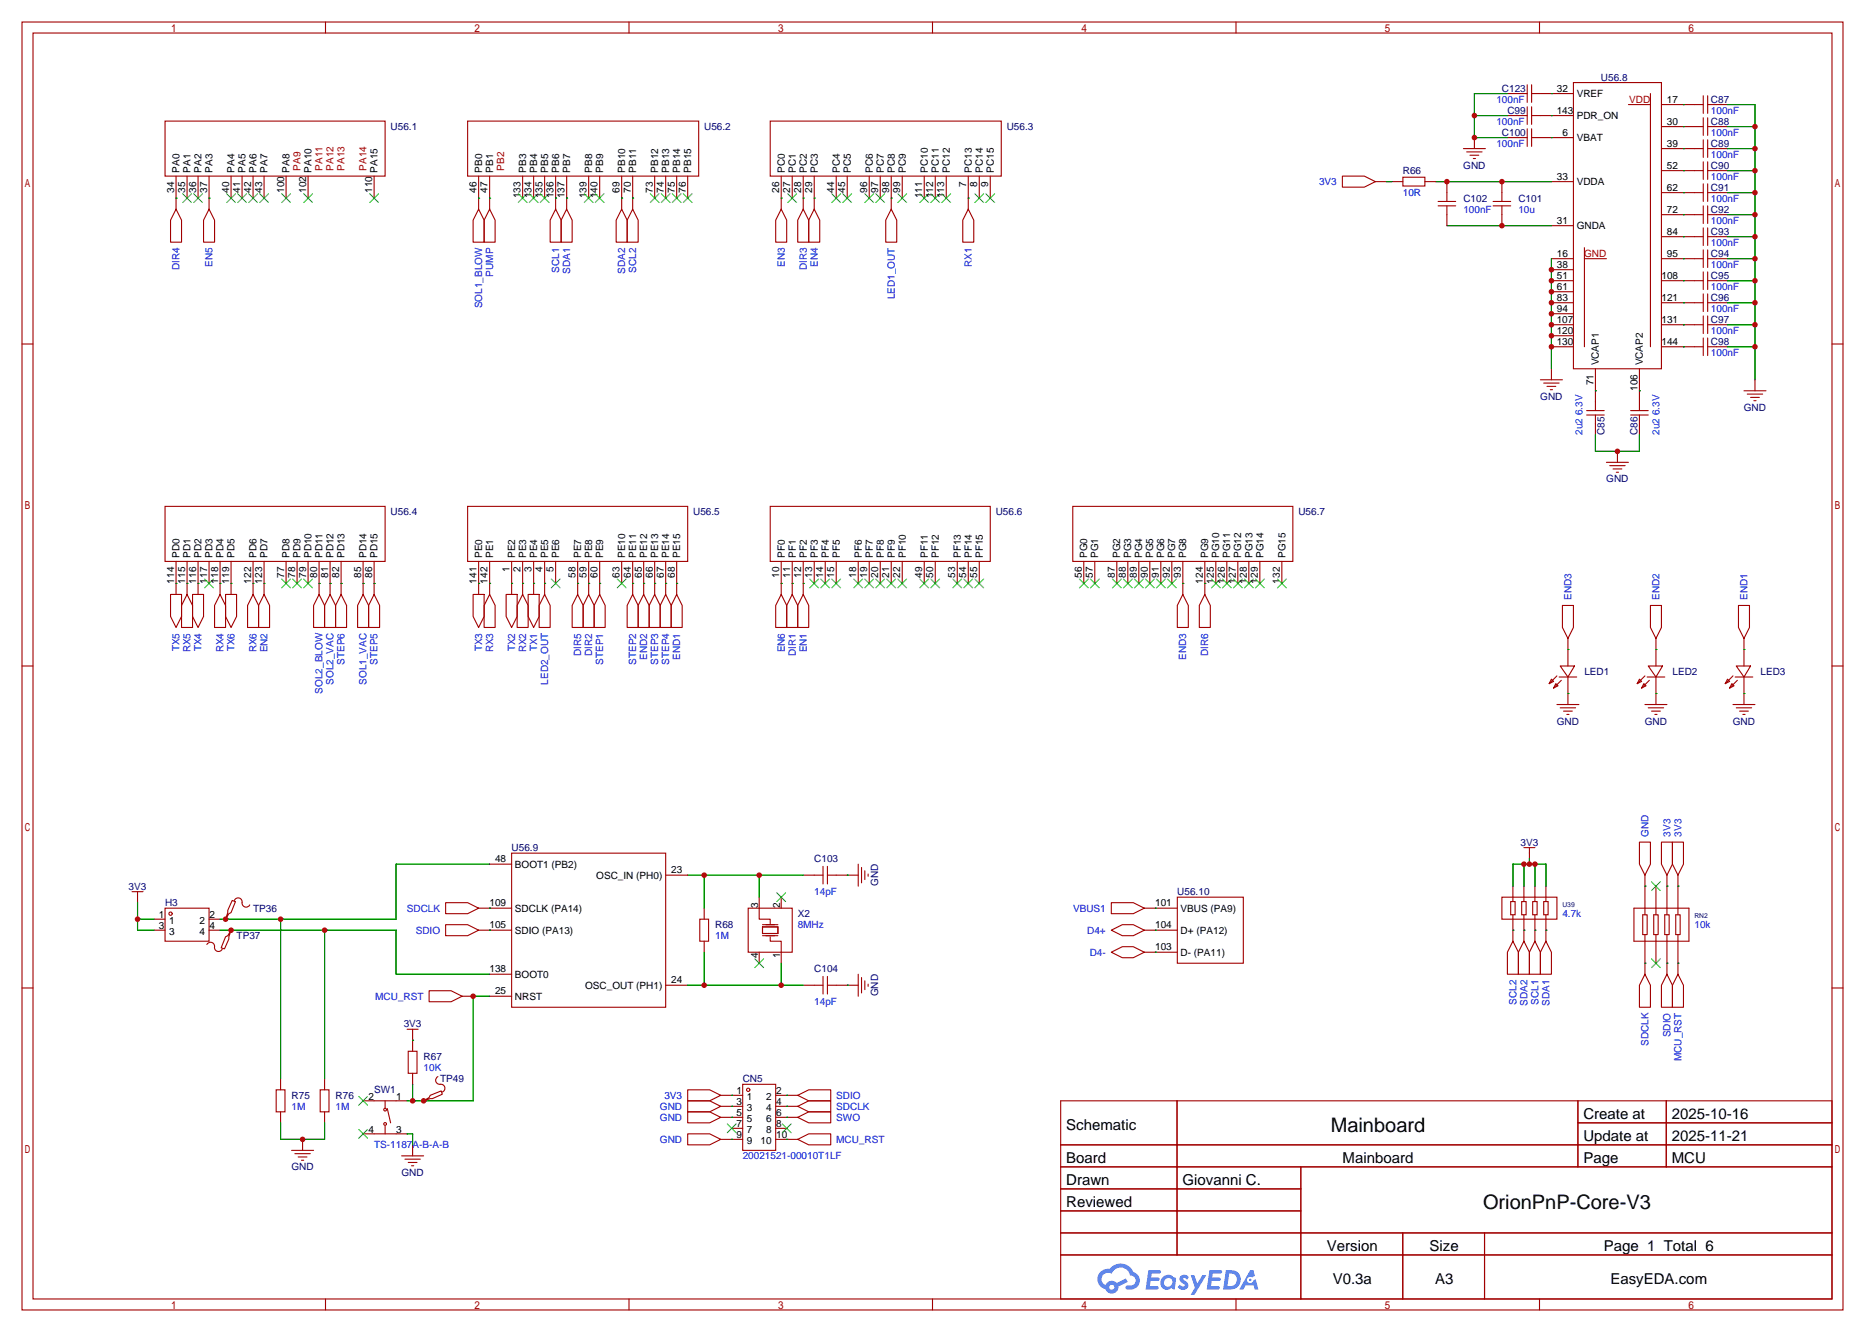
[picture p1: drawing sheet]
<svg xmlns="http://www.w3.org/2000/svg" width="431mm" height="307mm" viewBox="0 0 431 307" stroke-linecap="round" stroke-linejoin="round" font-family="sans-serif">
<defs><g id="words">
<g font-size="4.6">
<text x="307.2" y="261.1">Mainboard</text>
<text x="342.4" y="278.9">OrionPnP-Core-V3</text>
</g>
<g font-size="3.5">
<text x="246.1" y="260.8">Schematic</text>
<text x="365.5" y="258.2">Create at</text>
<text x="365.5" y="263.3">Update at</text>
<text x="385.9" y="258.2">2025-10-16</text>
<text x="385.9" y="263.3">2025-11-21</text>
<text x="246.1" y="268.4">Board</text>
<text x="309.9" y="268.4">Mainboard</text>
<text x="365.5" y="268.4">Page</text>
<text x="385.9" y="268.4">MCU</text>
<text x="246.1" y="273.5">Drawn</text>
<text x="273" y="273.5">Giovanni C.</text>
<text x="246.1" y="278.5">Reviewed</text>
<text x="306.3" y="288.7">Version</text>
<text x="330" y="288.7">Size</text>
<text x="370.2" y="288.7">Page 1 Total 6</text>
<text x="307.7" y="296.3">V0.3a</text>
<text x="331.3" y="296.3">A3</text>
<text x="371.8" y="296.3">EasyEDA.com</text>
</g>
<g font-size="2.3" fill="#00f">
<text x="345.4" y="23.7">100nF</text>
<text x="345.4" y="28.7">100nF</text>
<text x="395" y="26.2">100nF</text>
<text x="345.4" y="33.8">100nF</text>
<text x="395" y="31.3">100nF</text>
<text x="395" y="36.4">100nF</text>
<text x="395" y="41.4">100nF</text>
<text x="304.5" y="42.7">3V3</text>
<text x="323.8" y="45.3">10R</text>
<text x="395" y="46.5">100nF</text>
<text x="337.8" y="49.1">100nF</text>
<text x="350.5" y="49.1">10u</text>
<text x="395" y="51.6">100nF</text>
<text x="395" y="56.7">100nF</text>
<text x="41.4" y="62.4" transform="rotate(-90 41.4 62.4)">DIR4</text>
<text x="49.1" y="61.6" transform="rotate(-90 49.1 61.6)">EN5</text>
<text x="113.8" y="63.8" transform="rotate(-90 113.8 63.8)">PUMP</text>
<text x="129.1" y="62.9" transform="rotate(-90 129.1 62.9)">SCL1</text>
<text x="131.6" y="63.2" transform="rotate(-90 131.6 63.2)">SDA1</text>
<text x="144.3" y="63.2" transform="rotate(-90 144.3 63.2)">SDA2</text>
<text x="146.9" y="62.9" transform="rotate(-90 146.9 62.9)">SCL2</text>
<text x="181.1" y="61.6" transform="rotate(-90 181.1 61.6)">EN3</text>
<text x="186.2" y="62.4" transform="rotate(-90 186.2 62.4)">DIR3</text>
<text x="188.8" y="61.6" transform="rotate(-90 188.8 61.6)">EN4</text>
<text x="224.3" y="61.6" transform="rotate(-90 224.3 61.6)">RX1</text>
<text x="395" y="61.8">100nF</text>
<text x="111.3" y="71.1" transform="rotate(-90 111.3 71.1)">SOL1_BLOW</text>
<text x="206.5" y="69.1" transform="rotate(-90 206.5 69.1)">LED1_OUT</text>
<text x="395" y="66.8">100nF</text>
<text x="395" y="71.9">100nF</text>
<text x="395" y="77">100nF</text>
<text x="395" y="82.1">100nF</text>
<text x="365.3" y="100.3" transform="rotate(-90 365.3 100.3)">2u2 6.3V</text>
<text x="383.1" y="100.3" transform="rotate(-90 383.1 100.3)">2u2 6.3V</text>
<text x="362.8" y="138.4" transform="rotate(-90 362.8 138.4)">END3</text>
<text x="383.1" y="138.4" transform="rotate(-90 383.1 138.4)">END2</text>
<text x="403.4" y="138.4" transform="rotate(-90 403.4 138.4)">END1</text>
<text x="41.4" y="150.3" transform="rotate(-90 41.4 150.3)">TX5</text>
<text x="44" y="150.5" transform="rotate(-90 44 150.5)">RX5</text>
<text x="46.5" y="150.3" transform="rotate(-90 46.5 150.3)">TX4</text>
<text x="51.6" y="150.5" transform="rotate(-90 51.6 150.5)">RX4</text>
<text x="54.1" y="150.3" transform="rotate(-90 54.1 150.3)">TX6</text>
<text x="59.2" y="150.5" transform="rotate(-90 59.2 150.5)">RX6</text>
<text x="61.8" y="150.5" transform="rotate(-90 61.8 150.5)">EN2</text>
<text x="79.5" y="153.4" transform="rotate(-90 79.5 153.4)">STEP6</text>
<text x="87.2" y="153.4" transform="rotate(-90 87.2 153.4)">STEP5</text>
<text x="111.3" y="150.3" transform="rotate(-90 111.3 150.3)">TX3</text>
<text x="113.8" y="150.5" transform="rotate(-90 113.8 150.5)">RX3</text>
<text x="118.9" y="150.3" transform="rotate(-90 118.9 150.3)">TX2</text>
<text x="121.5" y="150.5" transform="rotate(-90 121.5 150.5)">RX2</text>
<text x="124" y="150.3" transform="rotate(-90 124 150.3)">TX1</text>
<text x="134.2" y="151.3" transform="rotate(-90 134.2 151.3)">DIR5</text>
<text x="136.7" y="151.3" transform="rotate(-90 136.7 151.3)">DIR2</text>
<text x="139.2" y="153.4" transform="rotate(-90 139.2 153.4)">STEP1</text>
<text x="146.9" y="153.4" transform="rotate(-90 146.9 153.4)">STEP2</text>
<text x="149.4" y="152.2" transform="rotate(-90 149.4 152.2)">END2</text>
<text x="151.9" y="153.4" transform="rotate(-90 151.9 153.4)">STEP3</text>
<text x="154.5" y="153.4" transform="rotate(-90 154.5 153.4)">STEP4</text>
<text x="157" y="152.2" transform="rotate(-90 157 152.2)">END1</text>
<text x="181.1" y="150.5" transform="rotate(-90 181.1 150.5)">EN6</text>
<text x="183.7" y="151.3" transform="rotate(-90 183.7 151.3)">DIR1</text>
<text x="186.2" y="150.5" transform="rotate(-90 186.2 150.5)">EN1</text>
<text x="273.9" y="152.2" transform="rotate(-90 273.9 152.2)">END3</text>
<text x="278.9" y="151.3" transform="rotate(-90 278.9 151.3)">DIR6</text>
<text x="74.5" y="160" transform="rotate(-90 74.5 160)">SOL2_BLOW</text>
<text x="77" y="158" transform="rotate(-90 77 158)">SOL2_VAC</text>
<text x="84.6" y="158" transform="rotate(-90 84.6 158)">SOL1_VAC</text>
<text x="126.5" y="158" transform="rotate(-90 126.5 158)">LED2_OUT</text>
<text x="380.5" y="193" transform="rotate(-90 380.5 193)">GND</text>
<text x="385.6" y="193" transform="rotate(-90 385.6 193)">3V3</text>
<text x="388.2" y="193" transform="rotate(-90 388.2 193)">3V3</text>
<text x="188" y="206.5">14pF</text>
<text x="93.9" y="210.4">SDCLK</text>
<text x="96" y="215.4">SDIO</text>
<text x="184.1" y="214.2">8MHz</text>
<text x="247.7" y="210.4">VBUS1</text>
<text x="251" y="215.4">D4+</text>
<text x="360.7" y="211.6">4.7k</text>
<text x="391.2" y="214.2">10k</text>
<text x="165.1" y="216.7">1M</text>
<text x="251.6" y="220.5">D4-</text>
<text x="86.6" y="230.7">MCU_RST</text>
<text x="188" y="231.9">14pF</text>
<text x="350.1" y="231.8" transform="rotate(-90 350.1 231.8)">SCL2</text>
<text x="352.6" y="232.1" transform="rotate(-90 352.6 232.1)">SDA2</text>
<text x="355.1" y="231.8" transform="rotate(-90 355.1 231.8)">SCL1</text>
<text x="357.7" y="232.1" transform="rotate(-90 357.7 232.1)">SDA1</text>
<text x="385.6" y="239.3" transform="rotate(-90 385.6 239.3)">SDIO</text>
<text x="380.5" y="241.4" transform="rotate(-90 380.5 241.4)">SDCLK</text>
<text x="388.2" y="244.8" transform="rotate(-90 388.2 244.8)">MCU_RST</text>
<text x="97.8" y="247.2">10K</text>
<text x="67.3" y="256.1">1M</text>
<text x="77.5" y="256.1">1M</text>
<text x="152.4" y="256.1">GND</text>
<text x="153.4" y="253.5">3V3</text>
<text x="193" y="256.1">SDCLK</text>
<text x="193" y="253.5">SDIO</text>
<text x="152.4" y="263.7">GND</text>
<text x="152.4" y="258.6">GND</text>
<text x="193" y="263.7">MCU_RST</text>
<text x="193" y="258.6">SWO</text>
<text x="86.4" y="265">TS-1187A-B-A-B</text>
<text x="171.4" y="267.5">20021521-00010T1LF</text>
</g>
<g font-size="2.3" fill="#000080">
<text x="346.7" y="21.1">C123</text>
<text x="369.6" y="18.6">U56.8</text>
<text x="395" y="23.7">C87</text>
<text x="348" y="26.2">C99</text>
<text x="395" y="28.7">C88</text>
<text x="90.2" y="30">U56.1</text>
<text x="162.6" y="30">U56.2</text>
<text x="232.4" y="30">U56.3</text>
<text x="346.7" y="31.3">C100</text>
<text x="395" y="33.8">C89</text>
<text x="323.8" y="40.2">R66</text>
<text x="337.8" y="38.9">GND</text>
<text x="395" y="38.9">C90</text>
<text x="337.8" y="46.5">C102</text>
<text x="350.5" y="46.5">C101</text>
<text x="395" y="44">C91</text>
<text x="395" y="49.1">C92</text>
<text x="395" y="59.2">C94</text>
<text x="395" y="54.1">C93</text>
<text x="395" y="64.3">C95</text>
<text x="395" y="69.4">C96</text>
<text x="395" y="74.5">C97</text>
<text x="395" y="79.5">C98</text>
<text x="355.6" y="92.2">GND</text>
<text x="402.6" y="94.8">GND</text>
<text x="370.4" y="100.3" transform="rotate(-90 370.4 100.3)">C85</text>
<text x="378" y="100.3" transform="rotate(-90 378 100.3)">C86</text>
<text x="370.8" y="111.3">GND</text>
<text x="90.2" y="118.9">U56.4</text>
<text x="160" y="118.9">U56.5</text>
<text x="229.9" y="118.9">U56.6</text>
<text x="299.7" y="118.9">U56.7</text>
<text x="365.8" y="155.7">LED1</text>
<text x="386.1" y="155.7">LED2</text>
<text x="406.4" y="155.7">LED3</text>
<text x="359.4" y="167.2">GND</text>
<text x="379.7" y="167.2">GND</text>
<text x="400" y="167.2">GND</text>
<text x="118.1" y="196.4">U56.9</text>
<text x="351" y="195.1">3V3</text>
<text x="188" y="198.9">C103</text>
<text x="29.7" y="205.3">3V3</text>
<text x="38.1" y="209.1">H3</text>
<text x="202.7" y="204.5" transform="rotate(-90 202.7 204.5)">GND</text>
<text x="271.8" y="206.5">U56.10</text>
<text x="58.4" y="210.4">TP36</text>
<text x="165.1" y="214.2">R68</text>
<text x="184.1" y="211.6">X2</text>
<text x="54.6" y="216.7">TP37</text>
<text x="188" y="224.3">C104</text>
<text x="202.7" y="229.9" transform="rotate(-90 202.7 229.9)">GND</text>
<text x="93.2" y="237">3V3</text>
<text x="97.8" y="244.6">R67</text>
<text x="101.6" y="249.7">TP49</text>
<text x="171.4" y="249.7">CN5</text>
<text x="67.3" y="253.5">R75</text>
<text x="77.5" y="253.5">R76</text>
<text x="86.4" y="252.3">SW1</text>
<text x="67.3" y="270">GND</text>
<text x="92.7" y="271.3">GND</text>
</g>
<g font-size="2.3">
<text x="359.4" y="21.1">32</text>
<text x="364" y="22.4">VREF</text>
<text x="384.8" y="23.7">17</text>
<text x="359.4" y="26.2">143</text>
<text x="364" y="27.5">PDR_ON</text>
<text x="384.8" y="28.7">30</text>
<text x="360.7" y="31.3">6</text>
<text x="364" y="32.6">VBAT</text>
<text x="384.8" y="33.8">39</text>
<text x="41.4" y="39.9" transform="rotate(-90 41.4 39.9)">PA0</text>
<text x="44" y="39.9" transform="rotate(-90 44 39.9)">PA1</text>
<text x="46.5" y="39.9" transform="rotate(-90 46.5 39.9)">PA2</text>
<text x="49.1" y="39.9" transform="rotate(-90 49.1 39.9)">PA3</text>
<text x="54.1" y="39.9" transform="rotate(-90 54.1 39.9)">PA4</text>
<text x="56.7" y="39.9" transform="rotate(-90 56.7 39.9)">PA5</text>
<text x="59.2" y="39.9" transform="rotate(-90 59.2 39.9)">PA6</text>
<text x="61.8" y="39.9" transform="rotate(-90 61.8 39.9)">PA7</text>
<text x="66.8" y="39.9" transform="rotate(-90 66.8 39.9)">PA8</text>
<text x="71.9" y="39.9" transform="rotate(-90 71.9 39.9)">PA10</text>
<text x="87.2" y="39.9" transform="rotate(-90 87.2 39.9)">PA15</text>
<text x="111.3" y="39.9" transform="rotate(-90 111.3 39.9)">PB0</text>
<text x="113.8" y="39.9" transform="rotate(-90 113.8 39.9)">PB1</text>
<text x="121.5" y="39.9" transform="rotate(-90 121.5 39.9)">PB3</text>
<text x="124" y="39.9" transform="rotate(-90 124 39.9)">PB4</text>
<text x="126.5" y="39.9" transform="rotate(-90 126.5 39.9)">PB5</text>
<text x="129.1" y="39.9" transform="rotate(-90 129.1 39.9)">PB6</text>
<text x="131.6" y="39.9" transform="rotate(-90 131.6 39.9)">PB7</text>
<text x="136.7" y="39.9" transform="rotate(-90 136.7 39.9)">PB8</text>
<text x="139.2" y="39.9" transform="rotate(-90 139.2 39.9)">PB9</text>
<text x="144.3" y="39.9" transform="rotate(-90 144.3 39.9)">PB10</text>
<text x="146.9" y="39.9" transform="rotate(-90 146.9 39.9)">PB11</text>
<text x="151.9" y="39.9" transform="rotate(-90 151.9 39.9)">PB12</text>
<text x="154.5" y="39.9" transform="rotate(-90 154.5 39.9)">PB13</text>
<text x="157" y="39.9" transform="rotate(-90 157 39.9)">PB14</text>
<text x="159.6" y="39.9" transform="rotate(-90 159.6 39.9)">PB15</text>
<text x="181.1" y="39.9" transform="rotate(-90 181.1 39.9)">PC0</text>
<text x="183.7" y="39.9" transform="rotate(-90 183.7 39.9)">PC1</text>
<text x="186.2" y="39.9" transform="rotate(-90 186.2 39.9)">PC2</text>
<text x="188.8" y="39.9" transform="rotate(-90 188.8 39.9)">PC3</text>
<text x="193.8" y="39.9" transform="rotate(-90 193.8 39.9)">PC4</text>
<text x="196.4" y="39.9" transform="rotate(-90 196.4 39.9)">PC5</text>
<text x="201.5" y="39.9" transform="rotate(-90 201.5 39.9)">PC6</text>
<text x="204" y="39.9" transform="rotate(-90 204 39.9)">PC7</text>
<text x="206.5" y="39.9" transform="rotate(-90 206.5 39.9)">PC8</text>
<text x="209.1" y="39.9" transform="rotate(-90 209.1 39.9)">PC9</text>
<text x="214.2" y="39.9" transform="rotate(-90 214.2 39.9)">PC10</text>
<text x="216.7" y="39.9" transform="rotate(-90 216.7 39.9)">PC11</text>
<text x="219.2" y="39.9" transform="rotate(-90 219.2 39.9)">PC12</text>
<text x="224.3" y="39.9" transform="rotate(-90 224.3 39.9)">PC13</text>
<text x="226.9" y="39.9" transform="rotate(-90 226.9 39.9)">PC14</text>
<text x="229.4" y="39.9" transform="rotate(-90 229.4 39.9)">PC15</text>
<text x="359.4" y="41.4">33</text>
<text x="384.8" y="38.9">52</text>
<text x="40.2" y="44.5" transform="rotate(-90 40.2 44.5)">34</text>
<text x="42.7" y="44.5" transform="rotate(-90 42.7 44.5)">35</text>
<text x="45.3" y="44.5" transform="rotate(-90 45.3 44.5)">36</text>
<text x="47.8" y="44.5" transform="rotate(-90 47.8 44.5)">37</text>
<text x="52.9" y="44.5" transform="rotate(-90 52.9 44.5)">40</text>
<text x="55.4" y="44.5" transform="rotate(-90 55.4 44.5)">41</text>
<text x="58" y="44.5" transform="rotate(-90 58 44.5)">42</text>
<text x="60.5" y="44.5" transform="rotate(-90 60.5 44.5)">43</text>
<text x="65.6" y="44.5" transform="rotate(-90 65.6 44.5)">100</text>
<text x="70.7" y="44.5" transform="rotate(-90 70.7 44.5)">102</text>
<text x="85.9" y="44.5" transform="rotate(-90 85.9 44.5)">110</text>
<text x="110" y="44.5" transform="rotate(-90 110 44.5)">46</text>
<text x="112.6" y="44.5" transform="rotate(-90 112.6 44.5)">47</text>
<text x="120.2" y="45.8" transform="rotate(-90 120.2 45.8)">133</text>
<text x="122.7" y="45.8" transform="rotate(-90 122.7 45.8)">134</text>
<text x="125.3" y="45.8" transform="rotate(-90 125.3 45.8)">135</text>
<text x="127.8" y="45.8" transform="rotate(-90 127.8 45.8)">136</text>
<text x="130.3" y="45.8" transform="rotate(-90 130.3 45.8)">137</text>
<text x="135.4" y="45.8" transform="rotate(-90 135.4 45.8)">139</text>
<text x="138" y="45.8" transform="rotate(-90 138 45.8)">140</text>
<text x="143" y="44.5" transform="rotate(-90 143 44.5)">69</text>
<text x="145.6" y="44.5" transform="rotate(-90 145.6 44.5)">70</text>
<text x="150.7" y="44.5" transform="rotate(-90 150.7 44.5)">73</text>
<text x="153.2" y="44.5" transform="rotate(-90 153.2 44.5)">74</text>
<text x="155.7" y="44.5" transform="rotate(-90 155.7 44.5)">75</text>
<text x="158.3" y="44.5" transform="rotate(-90 158.3 44.5)">76</text>
<text x="179.9" y="44.5" transform="rotate(-90 179.9 44.5)">26</text>
<text x="182.4" y="44.5" transform="rotate(-90 182.4 44.5)">27</text>
<text x="185" y="44.5" transform="rotate(-90 185 44.5)">28</text>
<text x="187.5" y="44.5" transform="rotate(-90 187.5 44.5)">29</text>
<text x="192.6" y="44.5" transform="rotate(-90 192.6 44.5)">44</text>
<text x="195.1" y="44.5" transform="rotate(-90 195.1 44.5)">45</text>
<text x="200.2" y="44.5" transform="rotate(-90 200.2 44.5)">96</text>
<text x="202.7" y="44.5" transform="rotate(-90 202.7 44.5)">97</text>
<text x="205.3" y="44.5" transform="rotate(-90 205.3 44.5)">98</text>
<text x="207.8" y="44.5" transform="rotate(-90 207.8 44.5)">99</text>
<text x="212.9" y="45.8" transform="rotate(-90 212.9 45.8)">111</text>
<text x="215.4" y="45.8" transform="rotate(-90 215.4 45.8)">112</text>
<text x="218" y="45.8" transform="rotate(-90 218 45.8)">113</text>
<text x="223.1" y="43.2" transform="rotate(-90 223.1 43.2)">7</text>
<text x="225.6" y="43.2" transform="rotate(-90 225.6 43.2)">8</text>
<text x="228.1" y="43.2" transform="rotate(-90 228.1 43.2)">9</text>
<text x="364" y="42.7">VDDA</text>
<text x="384.8" y="44">62</text>
<text x="359.4" y="51.6">31</text>
<text x="364" y="52.9">GNDA</text>
<text x="384.8" y="49.1">72</text>
<text x="359.4" y="59.2">16</text>
<text x="384.8" y="54.1">84</text>
<text x="384.8" y="59.2">95</text>
<text x="359.4" y="64.3">51</text>
<text x="359.4" y="61.8">38</text>
<text x="383.5" y="64.3">108</text>
<text x="359.4" y="66.8">61</text>
<text x="359.4" y="69.4">83</text>
<text x="359.4" y="71.9">94</text>
<text x="383.5" y="69.4">121</text>
<text x="359.4" y="74.5">107</text>
<text x="359.4" y="77">120</text>
<text x="383.5" y="74.5">131</text>
<text x="359.4" y="79.5">130</text>
<text x="383.5" y="79.5">144</text>
<text x="367.8" y="88.9" transform="rotate(-90 367.8 88.9)">71</text>
<text x="369.1" y="84.3" transform="rotate(-90 369.1 84.3)">VCAP1</text>
<text x="379.3" y="84.3" transform="rotate(-90 379.3 84.3)">VCAP2</text>
<text x="378" y="90.2" transform="rotate(-90 378 90.2)">106</text>
<text x="41.4" y="128.8" transform="rotate(-90 41.4 128.8)">PD0</text>
<text x="44" y="128.8" transform="rotate(-90 44 128.8)">PD1</text>
<text x="46.5" y="128.8" transform="rotate(-90 46.5 128.8)">PD2</text>
<text x="49.1" y="128.8" transform="rotate(-90 49.1 128.8)">PD3</text>
<text x="51.6" y="128.8" transform="rotate(-90 51.6 128.8)">PD4</text>
<text x="54.1" y="128.8" transform="rotate(-90 54.1 128.8)">PD5</text>
<text x="59.2" y="128.8" transform="rotate(-90 59.2 128.8)">PD6</text>
<text x="61.8" y="128.8" transform="rotate(-90 61.8 128.8)">PD7</text>
<text x="66.8" y="128.8" transform="rotate(-90 66.8 128.8)">PD8</text>
<text x="69.4" y="128.8" transform="rotate(-90 69.4 128.8)">PD9</text>
<text x="71.9" y="128.8" transform="rotate(-90 71.9 128.8)">PD10</text>
<text x="74.5" y="128.8" transform="rotate(-90 74.5 128.8)">PD11</text>
<text x="77" y="128.8" transform="rotate(-90 77 128.8)">PD12</text>
<text x="79.5" y="128.8" transform="rotate(-90 79.5 128.8)">PD13</text>
<text x="84.6" y="128.8" transform="rotate(-90 84.6 128.8)">PD14</text>
<text x="87.2" y="128.8" transform="rotate(-90 87.2 128.8)">PD15</text>
<text x="111.3" y="128.8" transform="rotate(-90 111.3 128.8)">PE0</text>
<text x="113.8" y="128.8" transform="rotate(-90 113.8 128.8)">PE1</text>
<text x="118.9" y="128.8" transform="rotate(-90 118.9 128.8)">PE2</text>
<text x="121.5" y="128.8" transform="rotate(-90 121.5 128.8)">PE3</text>
<text x="124" y="128.8" transform="rotate(-90 124 128.8)">PE4</text>
<text x="126.5" y="128.8" transform="rotate(-90 126.5 128.8)">PE5</text>
<text x="129.1" y="128.8" transform="rotate(-90 129.1 128.8)">PE6</text>
<text x="134.2" y="128.8" transform="rotate(-90 134.2 128.8)">PE7</text>
<text x="136.7" y="128.8" transform="rotate(-90 136.7 128.8)">PE8</text>
<text x="139.2" y="128.8" transform="rotate(-90 139.2 128.8)">PE9</text>
<text x="144.3" y="128.8" transform="rotate(-90 144.3 128.8)">PE10</text>
<text x="146.9" y="128.8" transform="rotate(-90 146.9 128.8)">PE11</text>
<text x="149.4" y="128.8" transform="rotate(-90 149.4 128.8)">PE12</text>
<text x="151.9" y="128.8" transform="rotate(-90 151.9 128.8)">PE13</text>
<text x="154.5" y="128.8" transform="rotate(-90 154.5 128.8)">PE14</text>
<text x="157" y="128.8" transform="rotate(-90 157 128.8)">PE15</text>
<text x="181.1" y="128.8" transform="rotate(-90 181.1 128.8)">PF0</text>
<text x="183.7" y="128.8" transform="rotate(-90 183.7 128.8)">PF1</text>
<text x="186.2" y="128.8" transform="rotate(-90 186.2 128.8)">PF2</text>
<text x="188.8" y="128.8" transform="rotate(-90 188.8 128.8)">PF3</text>
<text x="191.3" y="128.8" transform="rotate(-90 191.3 128.8)">PF4</text>
<text x="193.8" y="128.8" transform="rotate(-90 193.8 128.8)">PF5</text>
<text x="198.9" y="128.8" transform="rotate(-90 198.9 128.8)">PF6</text>
<text x="201.5" y="128.8" transform="rotate(-90 201.5 128.8)">PF7</text>
<text x="204" y="128.8" transform="rotate(-90 204 128.8)">PF8</text>
<text x="206.5" y="128.8" transform="rotate(-90 206.5 128.8)">PF9</text>
<text x="209.1" y="128.8" transform="rotate(-90 209.1 128.8)">PF10</text>
<text x="214.2" y="128.8" transform="rotate(-90 214.2 128.8)">PF11</text>
<text x="216.7" y="128.8" transform="rotate(-90 216.7 128.8)">PF12</text>
<text x="221.8" y="128.8" transform="rotate(-90 221.8 128.8)">PF13</text>
<text x="224.3" y="128.8" transform="rotate(-90 224.3 128.8)">PF14</text>
<text x="226.9" y="128.8" transform="rotate(-90 226.9 128.8)">PF15</text>
<text x="251" y="128.8" transform="rotate(-90 251 128.8)">PG0</text>
<text x="253.5" y="128.8" transform="rotate(-90 253.5 128.8)">PG1</text>
<text x="258.6" y="128.8" transform="rotate(-90 258.6 128.8)">PG2</text>
<text x="261.2" y="128.8" transform="rotate(-90 261.2 128.8)">PG3</text>
<text x="263.7" y="128.8" transform="rotate(-90 263.7 128.8)">PG4</text>
<text x="266.2" y="128.8" transform="rotate(-90 266.2 128.8)">PG5</text>
<text x="268.8" y="128.8" transform="rotate(-90 268.8 128.8)">PG6</text>
<text x="271.3" y="128.8" transform="rotate(-90 271.3 128.8)">PG7</text>
<text x="273.9" y="128.8" transform="rotate(-90 273.9 128.8)">PG8</text>
<text x="278.9" y="128.8" transform="rotate(-90 278.9 128.8)">PG9</text>
<text x="281.5" y="128.8" transform="rotate(-90 281.5 128.8)">PG10</text>
<text x="284" y="128.8" transform="rotate(-90 284 128.8)">PG11</text>
<text x="286.6" y="128.8" transform="rotate(-90 286.6 128.8)">PG12</text>
<text x="289.1" y="128.8" transform="rotate(-90 289.1 128.8)">PG13</text>
<text x="291.6" y="128.8" transform="rotate(-90 291.6 128.8)">PG14</text>
<text x="296.7" y="128.8" transform="rotate(-90 296.7 128.8)">PG15</text>
<text x="40.2" y="134.7" transform="rotate(-90 40.2 134.7)">114</text>
<text x="42.7" y="134.7" transform="rotate(-90 42.7 134.7)">115</text>
<text x="45.3" y="134.7" transform="rotate(-90 45.3 134.7)">116</text>
<text x="47.8" y="134.7" transform="rotate(-90 47.8 134.7)">117</text>
<text x="50.3" y="134.7" transform="rotate(-90 50.3 134.7)">118</text>
<text x="52.9" y="134.7" transform="rotate(-90 52.9 134.7)">119</text>
<text x="58" y="134.7" transform="rotate(-90 58 134.7)">122</text>
<text x="60.5" y="134.7" transform="rotate(-90 60.5 134.7)">123</text>
<text x="65.6" y="133.4" transform="rotate(-90 65.6 133.4)">77</text>
<text x="68.1" y="133.4" transform="rotate(-90 68.1 133.4)">78</text>
<text x="70.7" y="133.4" transform="rotate(-90 70.7 133.4)">79</text>
<text x="73.2" y="133.4" transform="rotate(-90 73.2 133.4)">80</text>
<text x="75.7" y="133.4" transform="rotate(-90 75.7 133.4)">81</text>
<text x="78.3" y="133.4" transform="rotate(-90 78.3 133.4)">82</text>
<text x="83.4" y="133.4" transform="rotate(-90 83.4 133.4)">85</text>
<text x="85.9" y="133.4" transform="rotate(-90 85.9 133.4)">86</text>
<text x="110" y="134.7" transform="rotate(-90 110 134.7)">141</text>
<text x="112.6" y="134.7" transform="rotate(-90 112.6 134.7)">142</text>
<text x="117.6" y="132.1" transform="rotate(-90 117.6 132.1)">1</text>
<text x="120.2" y="132.1" transform="rotate(-90 120.2 132.1)">2</text>
<text x="122.7" y="132.1" transform="rotate(-90 122.7 132.1)">3</text>
<text x="125.3" y="132.1" transform="rotate(-90 125.3 132.1)">4</text>
<text x="127.8" y="132.1" transform="rotate(-90 127.8 132.1)">5</text>
<text x="132.9" y="133.4" transform="rotate(-90 132.9 133.4)">58</text>
<text x="135.4" y="133.4" transform="rotate(-90 135.4 133.4)">59</text>
<text x="138" y="133.4" transform="rotate(-90 138 133.4)">60</text>
<text x="143" y="133.4" transform="rotate(-90 143 133.4)">63</text>
<text x="145.6" y="133.4" transform="rotate(-90 145.6 133.4)">64</text>
<text x="148.1" y="133.4" transform="rotate(-90 148.1 133.4)">65</text>
<text x="150.7" y="133.4" transform="rotate(-90 150.7 133.4)">66</text>
<text x="153.2" y="133.4" transform="rotate(-90 153.2 133.4)">67</text>
<text x="155.7" y="133.4" transform="rotate(-90 155.7 133.4)">68</text>
<text x="179.9" y="133.4" transform="rotate(-90 179.9 133.4)">10</text>
<text x="182.4" y="133.4" transform="rotate(-90 182.4 133.4)">11</text>
<text x="185" y="133.4" transform="rotate(-90 185 133.4)">12</text>
<text x="187.5" y="133.4" transform="rotate(-90 187.5 133.4)">13</text>
<text x="190" y="133.4" transform="rotate(-90 190 133.4)">14</text>
<text x="192.6" y="133.4" transform="rotate(-90 192.6 133.4)">15</text>
<text x="197.7" y="133.4" transform="rotate(-90 197.7 133.4)">18</text>
<text x="200.2" y="133.4" transform="rotate(-90 200.2 133.4)">19</text>
<text x="202.7" y="133.4" transform="rotate(-90 202.7 133.4)">20</text>
<text x="205.3" y="133.4" transform="rotate(-90 205.3 133.4)">21</text>
<text x="207.8" y="133.4" transform="rotate(-90 207.8 133.4)">22</text>
<text x="212.9" y="133.4" transform="rotate(-90 212.9 133.4)">49</text>
<text x="215.4" y="133.4" transform="rotate(-90 215.4 133.4)">50</text>
<text x="220.5" y="133.4" transform="rotate(-90 220.5 133.4)">53</text>
<text x="223.1" y="133.4" transform="rotate(-90 223.1 133.4)">54</text>
<text x="225.6" y="133.4" transform="rotate(-90 225.6 133.4)">55</text>
<text x="249.7" y="133.4" transform="rotate(-90 249.7 133.4)">56</text>
<text x="252.3" y="133.4" transform="rotate(-90 252.3 133.4)">57</text>
<text x="257.3" y="133.4" transform="rotate(-90 257.3 133.4)">87</text>
<text x="259.9" y="133.4" transform="rotate(-90 259.9 133.4)">88</text>
<text x="262.4" y="133.4" transform="rotate(-90 262.4 133.4)">89</text>
<text x="265" y="133.4" transform="rotate(-90 265 133.4)">90</text>
<text x="267.5" y="133.4" transform="rotate(-90 267.5 133.4)">91</text>
<text x="270" y="133.4" transform="rotate(-90 270 133.4)">92</text>
<text x="272.6" y="133.4" transform="rotate(-90 272.6 133.4)">93</text>
<text x="277.7" y="134.7" transform="rotate(-90 277.7 134.7)">124</text>
<text x="280.2" y="134.7" transform="rotate(-90 280.2 134.7)">125</text>
<text x="282.7" y="134.7" transform="rotate(-90 282.7 134.7)">126</text>
<text x="285.3" y="134.7" transform="rotate(-90 285.3 134.7)">127</text>
<text x="287.8" y="134.7" transform="rotate(-90 287.8 134.7)">128</text>
<text x="290.4" y="134.7" transform="rotate(-90 290.4 134.7)">129</text>
<text x="295.4" y="134.7" transform="rotate(-90 295.4 134.7)">132</text>
<text x="114.3" y="198.9">48</text>
<text x="118.9" y="200.2">BOOT1 (PB2)</text>
<text x="137.6" y="202.7">OSC_IN (PH0)</text>
<text x="154.9" y="201.5">23</text>
<text x="113" y="209.1">109</text>
<text x="175" y="209.5" transform="rotate(-90 175 209.5)">3</text>
<text x="180.1" y="209.5" transform="rotate(-90 180.1 209.5)">2</text>
<text x="266.7" y="209.1">101</text>
<text x="36.7" y="211.9">1</text>
<text x="36.7" y="214.4">3</text>
<text x="39" y="213.1">1</text>
<text x="39" y="215.7">3</text>
<text x="46" y="213.1">2</text>
<text x="46" y="215.7">4</text>
<text x="48.4" y="211.9">2</text>
<text x="48.4" y="214.4">4</text>
<text x="113" y="214.2">105</text>
<text x="118.9" y="210.4">SDCLK (PA14)</text>
<text x="118.9" y="215.4">SDIO (PA13)</text>
<text x="266.7" y="214.2">104</text>
<text x="272.5" y="210.4">VBUS (PA9)</text>
<text x="272.5" y="215.4">D+ (PA12)</text>
<text x="175" y="221" transform="rotate(-90 175 221)">4</text>
<text x="180.1" y="221" transform="rotate(-90 180.1 221)">1</text>
<text x="266.7" y="219.2">103</text>
<text x="272.5" y="220.5">D- (PA11)</text>
<text x="113" y="224.3">138</text>
<text x="118.9" y="225.6">BOOT0</text>
<text x="154.9" y="226.9">24</text>
<text x="114.3" y="229.4">25</text>
<text x="118.9" y="230.7">NRST</text>
<text x="135.1" y="228.1">OSC_OUT (PH1)</text>
<text x="85.1" y="253.8">2</text>
<text x="91.4" y="253.8">1</text>
<text x="170" y="252.5">1</text>
<text x="170" y="255">3</text>
<text x="170" y="257.6">5</text>
<text x="172.4" y="253.8">1</text>
<text x="172.4" y="256.3">3</text>
<text x="176.8" y="256.3">4</text>
<text x="176.8" y="253.8">2</text>
<text x="179.2" y="257.6">6</text>
<text x="179.2" y="255">4</text>
<text x="179.2" y="252.5">2</text>
<text x="85.1" y="261.4">4</text>
<text x="91.4" y="261.4">3</text>
<text x="170" y="260.1">7</text>
<text x="170" y="262.7">9</text>
<text x="172.4" y="258.9">5</text>
<text x="172.4" y="261.4">7</text>
<text x="172.4" y="263.9">9</text>
<text x="175.6" y="263.9">10</text>
<text x="176.8" y="261.4">8</text>
<text x="176.8" y="258.9">6</text>
<text x="179.2" y="262.7">10</text>
<text x="179.2" y="260.1">8</text>
</g>
<g font-size="2.3" fill="#a00000">
<text x="376.1" y="23.7">VDD</text>
<text x="69.4" y="39.4" transform="rotate(-90 69.4 39.4)">PA9</text>
<text x="74.5" y="39.4" transform="rotate(-90 74.5 39.4)">PA11</text>
<text x="77" y="39.4" transform="rotate(-90 77 39.4)">PA12</text>
<text x="79.5" y="39.4" transform="rotate(-90 79.5 39.4)">PA13</text>
<text x="84.6" y="39.4" transform="rotate(-90 84.6 39.4)">PA14</text>
<text x="116.4" y="39.4" transform="rotate(-90 116.4 39.4)">PB2</text>
<text x="365.7" y="59.2">GND</text>
</g>
<g font-size="1.6" fill="#000080">
<text x="360.7" y="209.2">U39</text>
<text x="391.2" y="211.8">RN2</text>
</g>
</g></defs>
<g fill="none" stroke="#a10000" stroke-width=".25">
<path d="M5.1 5.1h420.3v297.2h-420.3zM7.6 7.6h415.3v292.1h-415.3zM75.1 5.1v2.5M145.2 5.1v2.5M215.3 5.1v2.5M285.3 5.1v2.5M355.4 5.1v2.5M5.1 79.4h2.5M422.9 79.4h2.5M5.1 153.7h2.5M422.9 153.7h2.5M5.1 228h2.5"/>
<path d="M422.9 228h2.5M244.9 254h178v45.7h-178zM271.7 254v35.6M364.3 254v15.2M364.3 259.1h58.6M384.7 254v15.2M244.9 264.2h178M244.9 269.2h178M244.9 274.3h55.4M244.9 279.4h55.4M300.3 269.2v30.5M75.1 299.7v2.6"/>
<path d="M145.2 299.7v2.6M215.3 299.7v2.6M244.9 284.5h178M244.9 289.6h178M285.3 299.7v2.6M323.8 284.5v15.2M342.7 284.5v15.2M355.4 299.7v2.6"/>
</g>
<g fill="#5487ff">
<path d="M272.6 294.4a1.3 1.3 0 0 1 1.8 .3l-.4 .6a.54 .54 0 0 0-.9-.2l.1 .2a1.28 1.28 0 0 1 .8 2 1.53 1.53 0 0 1-2.2-.3l.6-.6 .7 .5a.31 .31 0 0 0 .4-.3 .31 .31 0 0 0-.3-.4 1.12 1.12 0 0 1-.6-1.8z"/>
<path d="M274.9 294.2h.8l.7 2 1.2-2h.9l-2.7 4.5h-.9l.9-1.6z"/>
<path d="M265.1 293h2.3a.46 .46 0 0 1 .5 .1 .46 .46 0 0 1 .1 .5l-.4 .2h-1.7l-.2 1h1.7a.4 .4 0 0 1 .3 .4 .4 .4 0 0 1-.4 .4h-1.7l-.2 1.2h1.4a.46 .46 0 0 1 .5 0 .46 .46 0 0 1 .1 .5l-.3 .2h-2.6z"/>
<path d="M279.2 293.1h2.3a.47 .47 0 0 1 .5 0 .47 .47 0 0 1 .1 .5l-.4 .2h-1.7l-.2 1h1.7a.4 .4 0 0 1 .3 .4 .4 .4 0 0 1-.4 .4h-1.7l-.1 1.2 1.3-.1a.46 .46 0 0 1 .5 .1 .46 .46 0 0 1 .1 .5l-.3 .2h-2.6z"/>
<path d="M288.6 293.1h.7l.4 1.3-.7 .3a.75 .75 0 0 0-1.1 .3 .75 .75 0 0 0 .5 1.1 .75 .75 0 0 0 1-.7l.5-.3 .6 2.4h-.9l-.2-.9h-1.8l-.6 .9h-.9z"/>
<path d="M283 293.1l-.6 4.4h1.4a2.27 2.27 0 0 0 2.6-2.2 2.27 2.27 0 0 0-2.7-2.2zM283.8 293.8a1.5 1.5 0 0 1 1.8 1.6 1.5 1.5 0 0 1-2 1.4h-.2z"/>
<path d="M268.4 294.7a1.6 1.6 0 0 0-.3 2.3 1.6 1.6 0 0 0 2.3 .2l.8 .3 .3-2.4-.2-.3-.4-.1a1.58 1.58 0 0 0-2.5 0zM269 295.2a.99 .99 0 0 1 1.7 .6 .99 .99 0 0 1-1.4 1.1 .98 .98 0 0 1-.3-1.7z"/>
<path d="M254.1 293.5a2.37 2.37 0 0 0 1.1 4 1.54 1.54 0 0 0 1.8 1 1.54 1.54 0 0 0 1.2-1.6l2.1-1.1-.4-.8-2.1 1a1.57 1.57 0 0 0-2.6 .5 1.5 1.5 0 0 1-.7-2.1 1.5 1.5 0 0 1 2.1-.5 2.23 2.23 0 0 1 2.3-1.4 2.23 2.23 0 0 1 2 1.8 1.16 1.16 0 0 1 1.3 1.1 1.16 1.16 0 0 1-1.1 1.2h-.7a.47 .47 0 0 0-.6 .4 .47 .47 0 0 0 .5 .5 2.14 2.14 0 0 0 2.7-1.3 2.14 2.14 0 0 0-1.4-2.7 3.2 3.2 0 0 0-5.4-.7l-1.2 .1zM256.1 297a.58 .58 0 0 1 1.1 0 .58 .58 0 0 1-1.1 0z"/>
<circle cx="288.6" cy="295.3" r=".28"/>
</g>
<g fill="none" stroke="#a10000" stroke-width=".25">
<path d="M352.6 19.6v4M353.6 19.6v4M363.2 19.1h20.3v66h-20.3zM38.1 27.9h50.8v12.7h-50.8zM107.9 27.9h53.4v12.7h-53.4zM177.8 27.9h53.3v12.7h-53.3zM337.8 34.3h5.1M338.6 35.1h3.5M339.3 35.8h2.1M340.1 36.6h.5M340.4 31.8v2.5M348 31.8h4.6"/>
<path d="M348 21.6h4.6M348 26.7h4.6M352.6 24.6v4.1M352.6 29.7v4.1M353.6 31.8h9.6M353.6 21.6h9.6M353.6 26.7h9.6M353.6 24.6v4.1M353.6 29.7v4.1M375.9 24.1h5.1M381 21.6v58.4M383.5 24.1h9.7"/>
<path d="M383.5 29.2h9.7M383.5 34.3h9.7M383.5 39.4h9.7M393.2 22.1v4.1M393.2 27.2v4M393.2 32.3v4M393.2 37.3v4.1M394.2 24.1h4.6M394.2 29.2h4.6M394.2 34.3h4.6M394.2 39.4h4.6M394.2 22.1v4.1"/>
<path d="M394.2 27.2v4M394.2 32.3v4M394.2 37.3v4.1M40.6 48.3l1.3 2.5v5.1h-2.5v-5.1zM40.6 40.6v7.7M43.2 40.6v5.1M45.7 40.6v5.1M48.3 48.3l1.2 2.5v5.1h-2.5v-5.1zM48.3 40.6v7.7M53.3 40.6v5.1M55.9 40.6v5.1M58.4 40.6v5.1"/>
<path d="M61 40.6v5.1M66 40.6v5.1M71.1 40.6v5.1M86.4 40.6v5.1M110.5 48.3l1.3 2.5v5.1h-2.6v-5.1zM110.5 40.6v7.7M113 48.3l1.3 2.5v5.1h-2.5v-5.1zM113 40.6v7.7M120.6 40.6v5.1M123.2 40.6v5.1M125.7 40.6v5.1M128.3 48.3l1.2 2.5v5.1h-2.5v-5.1z"/>
<path d="M128.3 40.6v7.7M130.8 48.3l1.3 2.5v5.1h-2.6v-5.1zM130.8 40.6v7.7M135.9 40.6v5.1M138.4 40.6v5.1M143.5 48.3l1.3 2.5v5.1h-2.6v-5.1zM143.5 40.6v7.7M146 48.3l1.3 2.5v5.1h-2.5v-5.1zM146 40.6v7.7M151.1 40.6v5.1M153.7 40.6v5.1M156.2 40.6v5.1"/>
<path d="M158.7 40.6v5.1M180.3 48.3l1.3 2.5v5.1h-2.5v-5.1zM180.3 40.6v7.7M182.9 40.6v5.1M185.4 48.3l1.3 2.5v5.1h-2.6v-5.1zM185.4 40.6v7.7M188 48.3l1.2 2.5v5.1h-2.5v-5.1zM188 40.6v7.7M193 40.6v5.1M195.6 40.6v5.1M200.7 40.6v5.1M203.2 40.6v5.1"/>
<path d="M205.7 48.3l1.3 2.5v5.1h-2.5v-5.1zM205.7 40.6v7.7M208.3 40.6v5.1M213.4 40.6v5.1M215.9 40.6v5.1M218.4 40.6v5.1M223.5 48.3l1.3 2.5v5.1h-2.6v-5.1zM223.5 40.6v7.7M226.1 40.6v5.1M228.6 40.6v5.1M309.9 40.6h5.1l2.5 1.3-2.5 1.3h-5.1zM317.5 41.9h2.5"/>
<path d="M321.3 41.9h2.5M323.8 40.9h5.1v2h-5.1zM328.9 41.9h2.6M332 47.5h4M332 46.5h4M334 41.9v4.6M334 47.5v4.6M344.7 47.5h4M344.7 46.5h4M346.7 41.9v4.6M346.7 47.5v4.6M358.1 59.7h5.1"/>
<path d="M358.1 52.1h5.1M358.1 41.9h5.1M365.8 59.7h5M365.8 57.2v22.8M383.5 59.7h9.7M383.5 44.4h9.7M383.5 54.6h9.7M383.5 49.5h9.7M393.2 42.4v4.1M393.2 47.5v4.1M393.2 52.6v4M393.2 57.7v4"/>
<path d="M394.2 59.7h4.6M394.2 44.4h4.6M394.2 54.6h4.6M394.2 49.5h4.6M394.2 42.4v4.1M394.2 47.5v4.1M394.2 52.6v4M394.2 57.7v4M358.1 64.8h5.1M358.1 67.3h5.1M358.1 69.8h5.1M358.1 72.4h5.1"/>
<path d="M358.1 74.9h5.1M358.1 77.5h5.1M358.1 62.2h5.1M383.5 64.8h9.7M383.5 69.8h9.7M383.5 74.9h9.7M393.2 62.7v4.1M393.2 67.8v4.1M393.2 72.9v4.1M393.2 78v4M394.2 64.8h4.6M394.2 69.8h4.6"/>
<path d="M394.2 74.9h4.6M394.2 62.7v4.1M394.2 67.8v4.1M394.2 72.9v4.1M394.2 78v4M355.6 87.6h5.1M356.4 88.4h3.5M357.1 89.2h2.1M357.9 89.9h.5M358.1 80h5.1M358.1 85.1v2.5M366.3 95.8h4"/>
<path d="M366.3 94.7h4M368.3 85.1v9.6M368.3 95.8v4.5M376.4 95.8h4.1M376.4 94.7h4.1M378.5 85.1v9.6M378.5 95.8v4.5M383.5 80h9.7M394.2 80h4.6M402.6 90.2h5.1M403.4 90.9h3.5M404.1 91.7h2"/>
<path d="M404.9 92.5h.5M405.1 87.6v2.6M38.1 116.8h50.8v12.7h-50.8zM107.9 116.8h50.8v12.7h-50.8zM177.8 116.8h50.8v12.7h-50.8zM247.6 116.8h50.8v12.7h-50.8zM370.8 106.7h5.1M371.6 107.4h3.6M372.4 108.2h2M373.1 109h.5M373.4 104.1v2.6M39.4 137.2h2.5v5l-1.3 2.6-1.2-2.6z"/>
<path d="M40.6 129.5v7.7M43.2 137.2l1.2 2.5v5.1h-2.5v-5.1zM43.2 129.5v7.7M44.4 137.2h2.6v5l-1.3 2.6-1.3-2.6zM45.7 129.5v7.7M48.3 129.5v5.1M50.8 137.2l1.3 2.5v5.1h-2.6v-5.1zM50.8 129.5v7.7M52.1 137.2h2.5v5l-1.3 2.6-1.2-2.6zM53.3 129.5v7.7M58.4 137.2l1.3 2.5v5.1h-2.6v-5.1zM58.4 129.5v7.7"/>
<path d="M61 137.2l1.2 2.5v5.1h-2.5v-5.1zM61 129.5v7.7M66 129.5v5.1M68.6 129.5v5.1M71.1 129.5v5.1M73.7 137.2l1.2 2.5v5.1h-2.5v-5.1zM73.7 129.5v7.7M76.2 137.2l1.3 2.5v5.1h-2.6v-5.1zM76.2 129.5v7.7M78.7 137.2l1.3 2.5v5.1h-2.5v-5.1zM78.7 129.5v7.7M83.8 137.2l1.3 2.5v5.1h-2.6v-5.1z"/>
<path d="M83.8 129.5v7.7M86.4 137.2l1.2 2.5v5.1h-2.5v-5.1zM86.4 129.5v7.7M109.2 137.2h2.6v5l-1.3 2.6-1.3-2.6zM110.5 129.5v7.7M113 137.2l1.3 2.5v5.1h-2.5v-5.1zM113 129.5v7.7M116.8 137.2h2.6v5l-1.3 2.6-1.3-2.6zM118.1 129.5v7.7M120.6 137.2l1.3 2.5v5.1h-2.5v-5.1zM120.6 129.5v7.7M121.9 137.2h2.6v5l-1.3 2.6-1.3-2.6z"/>
<path d="M123.2 129.5v7.7M125.7 137.2l1.3 2.5v5.1h-2.5v-5.1zM125.7 129.5v7.7M128.3 129.5v5.1M133.3 137.2l1.3 2.5v5.1h-2.5v-5.1zM133.3 129.5v7.7M135.9 137.2l1.3 2.5v5.1h-2.6v-5.1zM135.9 129.5v7.7M138.4 137.2l1.3 2.5v5.1h-2.5v-5.1zM138.4 129.5v7.7M143.5 129.5v5.1M146 137.2l1.3 2.5v5.1h-2.5v-5.1z"/>
<path d="M146 129.5v7.7M148.6 137.2l1.3 2.5v5.1h-2.6v-5.1zM148.6 129.5v7.7M151.1 137.2l1.3 2.5v5.1h-2.5v-5.1zM151.1 129.5v7.7M153.7 137.2l1.2 2.5v5.1h-2.5v-5.1zM153.7 129.5v7.7M156.2 137.2l1.3 2.5v5.1h-2.6v-5.1zM156.2 129.5v7.7M180.3 137.2l1.3 2.5v5.1h-2.5v-5.1zM180.3 129.5v7.7M182.9 137.2l1.2 2.5v5.1h-2.5v-5.1z"/>
<path d="M182.9 129.5v7.7M185.4 137.2l1.3 2.5v5.1h-2.6v-5.1zM185.4 129.5v7.7M188 129.5v5.1M190.5 129.5v5.1M193 129.5v5.1M198.1 129.5v5.1M200.7 129.5v5.1M203.2 129.5v5.1M205.7 129.5v5.1M208.3 129.5v5.1M213.4 129.5v5.1"/>
<path d="M215.9 129.5v5.1M221 129.5v5.1M223.5 129.5v5.1M226.1 129.5v5.1M250.2 129.5v5.1M252.7 129.5v5.1M257.8 129.5v5.1M260.3 129.5v5.1M262.9 129.5v5.1M265.4 129.5v5.1M268 129.5v5.1M270.5 129.5v5.1"/>
<path d="M273 137.2l1.3 2.5v5.1h-2.5v-5.1zM273 129.5v7.7M278.1 137.2l1.3 2.5v5.1h-2.5v-5.1zM278.1 129.5v7.7M280.7 129.5v5.1M283.2 129.5v5.1M285.8 129.5v5.1M288.3 129.5v5.1M290.8 129.5v5.1M295.9 129.5v5.1M360.7 139.7h2.5v5.1l-1.3 2.5-1.2-2.5zM381 139.7h2.5v5.1l-1.2 2.5-1.3-2.5z"/>
<path d="M401.3 139.7h2.6v5.1l-1.3 2.5-1.3-2.5zM358.1 156.7l.5 .5-1 .5zM359.2 157.7l.5 .5-1.1 .6zM359.4 156l-1.8 1.7M359.9 156.2h4.1M360.2 153.7h3.3l-1.6 2.5zM360.4 157l-1.8 1.8M361.9 147.3v6.4M361.9 156.2v6.4M378.5 156.7l.5 .5-1 .5zM379.5 157.7l.5 .5-1 .6zM379.7 156l-1.7 1.7"/>
<path d="M380.2 156.2h4.1M380.5 153.7h3.3l-1.5 2.5zM380.7 157l-1.7 1.8M382.3 147.3v6.4M382.3 156.2v6.4M398.8 156.7l.5 .5-1 .5zM399.8 157.7l.5 .5-1 .6zM400 156l-1.7 1.7M400.6 156.2h4M400.8 153.7h3.3l-1.5 2.5zM401.1 157l-1.8 1.8M402.6 147.3v6.4"/>
<path d="M402.6 156.2v6.4M359.4 162.6h5.1M360.2 163.3h3.5M360.9 164.1h2.1M361.7 164.8h.5M379.7 162.6h5.1M380.5 163.3h3.5M381.3 164.1h2M382 164.8h.5M400 162.6h5.1M400.8 163.3h3.6M401.6 164.1h2"/>
<path d="M402.3 164.8h.5M113 199.4h5.1M118.1 196.8h35.6v35.6h-35.6zM190 199.9v4.1M191 199.9v4.1M198.1 199.4v5.1M351.8 195.6h2.5M353.1 195.6v2.5M378.5 194.3h2.5v5.1l-1.3 2.5-1.2-2.5zM383.5 194.3h2.6v5.1l-1.3 2.5-1.3-2.5zM386.1 194.3h2.5v5.1l-1.3 2.5-1.2-2.5zM30.5 205.7h2.5"/>
<path d="M31.7 205.7v2.6M35.6 212.1h2.5M35.6 214.6h2.5M38.1 209.5h10.2v7.7h-10.2zM47.8 217.9a.98 .98 0 0 1 1.2-.4 .98 .98 0 0 1 .5 1.3 .93 .93 0 0 0 .8 .7 .93 .93 0 0 0 1-.6M48.3 212.1h2.5M48.3 214.6h2.5M52.1 211.8v.3M53.3 214.6l-.5 1.6v.5l-1 2.2-.7-.2 1-2.5 .5-.3zM53.3 214.6v.3M53.6 207.8l.8 .2-1.1 2.6-.5 .2-.7 1.3 .5-1.5v-.5zM54.1 207.8a.93 .93 0 0 1 1.1-.6 .93 .93 0 0 1 .7 1.1 .94 .94 0 0 0 .7 1 .94 .94 0 0 0 1.1-.5"/>
<path d="M102.9 208.3h5l2.6 1.2-2.6 1.3h-5zM102.9 213.4h5l2.6 1.2-2.6 1.3h-5zM110.5 209.5h7.6M110.5 214.6h7.6M153.7 201.9h5M161.5 212.1h2.1v5.1h-2.1zM162.6 209.5v2.6M162.6 217.2v2.5M172.7 209.5h10.2v10.2h-10.2zM175.3 207v5.1h2.5v1M175.3 219.7v2.6M176 213.9h3.6v1.5h-3.6z"/>
<path d="M176 215.9h3.6M176 213.4h3.6M177.8 216.2v1h2.5v5.1M180.3 207v2.5M185.4 201.9h4.6M191 201.9h7.1M198.9 200.2v3.5M199.6 200.9v2M200.4 201.7v.5M256.5 208.3h5.1l2.6 1.2-2.6 1.3h-5.1zM256.5 214.6l2.6-1.2h2.5l2.6 1.2-2.6 1.3h-2.5zM256.5 219.7l2.6-1.3h2.5l2.6 1.3-2.6 1.3h-2.5z"/>
<path d="M264.2 209.5h7.6M264.2 214.6h7.6M264.2 219.7h7.6M271.8 207h15.2v15.3h-15.2zM346.7 207h12.7v5.1h-12.7zM348.7 208h1.1v3.1h-1.1zM349.2 217.2l1.3 2.5v5.1h-2.5v-5.1zM349.2 204.5v3.5M349.2 211.1v6.1M351.3 208h1v3.1h-1zM351.8 217.2l1.3 2.5v5.1h-2.6v-5.1zM351.8 204.5v3.5"/>
<path d="M351.8 211.1v6.1M353.8 208h1v3.1h-1zM354.3 217.2l1.3 2.5v5.1h-2.5v-5.1zM354.3 204.5v3.5M354.3 211.1v6.1M356.4 208h1v3.1h-1zM356.9 217.2l1.2 2.5v5.1h-2.5v-5.1zM356.9 204.5v3.5M356.9 211.1v6.1M377.2 209.5h12.7v7.7h-12.7zM379.2 211.1h1v4.5h-1zM379.7 201.9v9.2"/>
<path d="M379.7 215.6v9.2M381.8 211.1h1v4.5h-1zM382.3 204.5v6.6M382.3 215.6v6.7M384.3 211.1h1v4.5h-1zM384.8 201.9v9.2M384.8 215.6v9.2M386.8 211.1h1.1v4.5h-1.1zM387.3 201.9v9.2M387.3 215.6v9.2M94 237.5h2.5M95.2 237.5v5.1"/>
<path d="M99.1 228.6h5l2.6 1.3-2.6 1.2h-5zM106.7 229.9h2.5M113 229.9h5.1M113 224.8h5.1M153.7 227.3h5M185.4 227.3h4.6M190 225.3v4.1M191 225.3v4.1M191 227.3h7.1M198.1 224.8v5.1M198.9 225.6v3.5M199.6 226.3v2"/>
<path d="M200.4 227.1v.5M379.7 224.8l1.3 2.5v5.1h-2.5v-5.1zM384.8 224.8l1.3 2.5v5.1h-2.6v-5.1zM387.3 224.8l1.3 2.5v5.1h-2.5v-5.1zM63.8 251.5h2v5h-2zM64.8 248.9v2.6M64.8 256.5v2.6M73.9 251.5h2v5h-2zM74.9 248.9v2.6M74.9 256.5v2.6M83.8 254h10.2M88.9 254v1.8"/>
<path d="M88.9 259.8v1.8M89.4 255.8l.8 3.3M94.2 242.6h2.1v5h-2.1zM95.2 247.7v2.5M97.8 254l1.3-.8 .2-.5 2.6-1 .2 .8-2.3 1h-.5zM97.8 254h.2M101.1 248.4a.98 .98 0 0 0-.4 1.3 .98 .98 0 0 0 1.2 .5 .93 .93 0 0 1 .8 .8 .93 .93 0 0 1-.6 1M158.7 256.5h5.1l2.6 1.3-2.6 1.3h-5.1zM158.7 254h5.1l2.6 1.3-2.6 1.2h-5.1zM158.7 251.5h5.1l2.6 1.2-2.6 1.3h-5.1zM166.4 252.7h5M166.4 255.3h5"/>
<path d="M166.4 257.8h5M171.4 250.2h7.7v15.2h-7.7zM179.1 252.7h5M179.1 255.3h5M179.1 257.8h5M184.1 257.8l2.6-1.3h5.1v2.6h-5.1zM184.1 255.3l2.6-1.3h5.1v2.5h-5.1zM184.1 252.7l2.6-1.2h5.1v2.5h-5.1zM67.3 265.4h5.1M68.1 266.2h3.5M68.8 267h2.1M69.6 267.7h.5"/>
<path d="M69.8 262.9v2.5M83.8 261.6h10.2M92.7 266.7h5.1M93.5 267.5h3.5M94.2 268.2h2.1M95 269h.5M95.2 264.2v2.5M158.7 261.6h5.1l2.6 1.3-2.6 1.3h-5.1zM166.4 262.9h5M168.9 260.4h2.5M179.1 262.9h5M179.1 260.4h2.5"/>
<path d="M184.1 262.9l2.6-1.3h5.1v2.6h-5.1z"/>
<circle cx="39.4" cy="210.8" r=".38"/>
<circle cx="88.9" cy="259.3" r=".32"/>
<circle cx="88.9" cy="256" r=".32"/>
<circle cx="172.7" cy="251.5" r=".38"/>
</g>
<g fill="none" stroke="#3c3" stroke-width=".25">
<path d="M42.2 44.7l2 2M44.2 44.7l-2 2M44.7 44.7l2 2M46.7 44.7l-2 2M52.3 44.7l2.1 2M54.4 44.7l-2.1 2M54.9 44.7l2 2M56.9 44.7l-2 2M57.4 44.7l2 2M59.4 44.7l-2 2M59.9 44.7l2.1 2M62 44.7l-2.1 2"/>
<path d="M65 44.7l2.1 2M67.1 44.7l-2.1 2M70.1 44.7l2 2M72.1 44.7l-2 2M85.3 44.7l2.1 2M87.4 44.7l-2.1 2M119.6 44.7l2.1 2M121.7 44.7l-2.1 2M122.2 44.7l2 2M124.2 44.7l-2 2M124.7 44.7l2 2M126.7 44.7l-2 2"/>
<path d="M134.9 44.7l2 2M136.9 44.7l-2 2M137.4 44.7l2 2M139.4 44.7l-2 2M150.1 44.7l2 2M152.1 44.7l-2 2M152.7 44.7l2 2M154.7 44.7l-2 2M155.2 44.7l2 2M157.2 44.7l-2 2M157.7 44.7l2.1 2M159.8 44.7l-2.1 2"/>
<path d="M181.9 44.7l2 2M183.9 44.7l-2 2M192 44.7l2.1 2M194.1 44.7l-2.1 2M194.6 44.7l2 2M196.6 44.7l-2 2M199.6 44.7l2.1 2M201.7 44.7l-2.1 2M202.2 44.7l2 2M204.2 44.7l-2 2M207.3 44.7l2 2M209.3 44.7l-2 2"/>
<path d="M212.3 44.7l2.1 2M214.4 44.7l-2.1 2M214.9 44.7l2 2M216.9 44.7l-2 2M217.4 44.7l2.1 2M219.5 44.7l-2.1 2M225 44.7l2.1 2M227.1 44.7l-2.1 2M227.6 44.7l2 2M229.6 44.7l-2 2M47.2 133.6l2.1 2M49.3 133.6l-2.1 2"/>
<path d="M65 133.6l2.1 2M67.1 133.6l-2.1 2M67.6 133.6l2 2M69.6 133.6l-2 2M70.1 133.6l2 2M72.1 133.6l-2 2M127.3 133.6l2 2M129.3 133.6l-2 2M142.5 133.6l2 2M144.5 133.6l-2 2M186.9 133.6l2.1 2M189 133.6l-2.1 2"/>
<path d="M189.5 133.6l2 2M191.5 133.6l-2 2M192 133.6l2.1 2M194.1 133.6l-2.1 2M197.1 133.6l2 2M199.1 133.6l-2 2M199.6 133.6l2.1 2M201.7 133.6l-2.1 2M202.2 133.6l2 2M204.2 133.6l-2 2M204.7 133.6l2.1 2M206.8 133.6l-2.1 2"/>
<path d="M207.3 133.6l2 2M209.3 133.6l-2 2M212.3 133.6l2.1 2M214.4 133.6l-2.1 2M214.9 133.6l2 2M216.9 133.6l-2 2M220 133.6l2 2M222 133.6l-2 2M222.5 133.6l2 2M224.5 133.6l-2 2M225 133.6l2.1 2M227.1 133.6l-2.1 2"/>
<path d="M249.2 133.6l2 2M251.2 133.6l-2 2M251.7 133.6l2 2M253.7 133.6l-2 2M256.8 133.6l2 2M258.8 133.6l-2 2M259.3 133.6l2.1 2M261.4 133.6l-2.1 2M261.9 133.6l2 2M263.9 133.6l-2 2M264.4 133.6l2 2M266.4 133.6l-2 2"/>
<path d="M267 133.6l2 2M269 133.6l-2 2M269.5 133.6l2 2M271.5 133.6l-2 2M279.7 133.6l2 2M281.7 133.6l-2 2M282.2 133.6l2 2M284.2 133.6l-2 2M284.7 133.6l2.1 2M286.8 133.6l-2.1 2M287.3 133.6l2 2M289.3 133.6l-2 2"/>
<path d="M289.8 133.6l2 2M291.8 133.6l-2 2M294.9 133.6l2 2M296.9 133.6l-2 2M179.3 206l2.1 2M181.4 206l-2.1 2M381.3 203.5l2 2M383.3 203.5l-2 2M174.2 221.2l2.1 2.1M176.3 221.2l-2.1 2.1M381.3 221.2l2 2.1M383.3 221.2l-2 2.1"/>
<path d="M82.8 253l2 2M84.8 253l-2 2M167.9 259.3l2 2.1M169.9 259.3l-2 2.1M180.6 259.3l2 2.1M182.6 259.3l-2 2.1M82.8 260.6l2 2M84.8 260.6l-2 2"/>
</g>
<g fill="none" stroke="#008700" stroke-width=".25">
<path d="M340.4 26.7h7.6M348 21.6h-7.6v10.2h7.6M358.1 26.7h.1M358.1 31.8h.1M358.1 21.6h.1M388.6 24.1h.1M388.6 29.2h.1M388.6 34.3h.1M388.6 39.4h.1M398.8 24.1h6.3v63.5M398.8 29.2h6.3M398.8 34.3h6.3"/>
<path d="M398.8 39.4h6.3M40.6 45.7h.1M48.3 45.7h.1M110.5 45.7h.1M113 45.7h.1M128.3 45.7h.1M130.8 45.7h.1M143.5 45.7h.1M146 45.7h.1M180.3 45.7h.1M185.4 45.7h.1M188 45.7h.1"/>
<path d="M205.7 45.7h.1M223.5 45.7h.1M320 41.9h1.3M331.5 41.9h26.6M334 52.1h24.1M358.1 59.7v25.4M388.6 44.4h.1M388.6 49.5h.1M388.6 54.6h.1M388.6 59.7h.1M398.8 44.4h6.3M398.8 49.5h6.3"/>
<path d="M398.8 54.6h6.3M398.8 59.7h6.3M388.6 64.8h.1M388.6 69.8h.1M388.6 74.9h.1M398.8 64.8h6.3M398.8 69.8h6.3M398.8 74.9h6.3M368.3 90.2h.1M378.5 90.2h.1M388.6 80h.1M398.8 80h6.3"/>
<path d="M368.3 100.3v3.8h10.2v-3.8M40.6 134.6h.1M43.2 134.6h.1M45.7 134.6h.1M50.8 134.6h.1M53.3 134.6h.1M58.4 134.6h.1M61 134.6h.1M73.7 134.6h.1M76.2 134.6h.1M78.7 134.6h.1M83.8 134.6h.1"/>
<path d="M86.4 134.6h.1M110.5 134.6h.1M113 134.6h.1M118.1 134.6h.1M120.6 134.6h.1M123.2 134.6h.1M125.7 134.6h.1M133.3 134.6h.1M135.9 134.6h.1M138.4 134.6h.1M146 134.6h.1M148.6 134.6h.1"/>
<path d="M151.1 134.6h.1M153.7 134.6h.1M156.2 134.6h.1M180.3 134.6h.1M182.9 134.6h.1M185.4 134.6h.1M273 134.6h.1M278.1 134.6h.1M361.9 149.9h.1M382.3 149.9h.1M402.6 149.9h.1M361.9 160h.1"/>
<path d="M382.3 160h.1M402.6 160h.1M113 199.4h-21.6v12.7h-40.6M351.8 199.4v5.1M353.1 198.1v1.3M354.3 199.4v5.1M31.7 208.3v6.3h3.9M31.7 212.1h3.9M50.8 214.6h40.6v10.2h21.6M64.8 212.1v36.8M74.9 214.6v34.3M113 209.5h.1"/>
<path d="M113 214.6h.1M158.7 201.9h26.7M162.6 201.9v7.6M162.6 219.7v7.6M175.3 201.9v5.1M195.6 201.9h.1M266.7 209.5h.1M266.7 214.6h.1M266.7 219.7h.1M349.2 214.6h.1M349.2 204.5v-5.1h7.7v5.1M351.8 214.6h.1"/>
<path d="M354.3 214.6h.1M356.9 214.6h.1M379.7 204.5h.1M384.8 204.5h.1M387.3 204.5h.1M113 229.9h-3.8v24.1h-15.2M158.7 227.3h26.7M180.3 222.3v5M195.6 227.3h.1M379.7 222.3h.1M384.8 222.3h.1M387.3 222.3h.1"/>
<path d="M64.8 259.1v3.8h10.1v-3.8M95.2 240h.1M95.2 250.2v3.8M168.9 257.8h.1M168.9 255.3h.1M168.9 252.7h.1M181.6 257.8h.1M181.6 255.3h.1M181.6 252.7h.1M94 261.6h1.2v2.6M168.9 262.9h.1M181.6 262.9h.1"/>
</g>
<g fill="#c00">
<circle cx="97.8" cy="254" r=".63"/>
<circle cx="95.3" cy="254" r=".63"/>
<circle cx="109.2" cy="229.9" r=".63"/>
<circle cx="175.3" cy="201.9" r=".63"/>
<circle cx="162.6" cy="201.9" r=".63"/>
<circle cx="351.8" cy="199.4" r=".63"/>
<circle cx="353.1" cy="199.4" r=".63"/>
<circle cx="354.3" cy="199.4" r=".63"/>
<circle cx="53.3" cy="214.6" r=".63"/>
<circle cx="74.9" cy="214.6" r=".63"/>
<circle cx="52.1" cy="212.1" r=".63"/>
<circle cx="64.8" cy="212.1" r=".63"/>
<circle cx="31.8" cy="212.1" r=".63"/>
<circle cx="162.6" cy="227.3" r=".63"/>
<circle cx="180.3" cy="227.3" r=".63"/>
<circle cx="69.9" cy="262.9" r=".63"/>
<circle cx="405.1" cy="29.2" r=".63"/>
<circle cx="405.1" cy="34.3" r=".63"/>
<circle cx="405.1" cy="39.4" r=".63"/>
<circle cx="405.1" cy="44.4" r=".63"/>
<circle cx="405.1" cy="49.5" r=".63"/>
<circle cx="405.1" cy="54.6" r=".63"/>
<circle cx="405.1" cy="59.7" r=".63"/>
<circle cx="405.1" cy="64.8" r=".63"/>
<circle cx="405.1" cy="69.8" r=".63"/>
<circle cx="405.1" cy="74.9" r=".63"/>
<circle cx="405.1" cy="80" r=".63"/>
<circle cx="373.4" cy="104.1" r=".63"/>
<circle cx="358.1" cy="80" r=".63"/>
<circle cx="358.1" cy="77.5" r=".63"/>
<circle cx="358.1" cy="74.9" r=".63"/>
<circle cx="358.1" cy="72.4" r=".63"/>
<circle cx="358.1" cy="69.8" r=".63"/>
<circle cx="358.1" cy="67.3" r=".63"/>
<circle cx="358.1" cy="64.8" r=".63"/>
<circle cx="358.1" cy="62.2" r=".63"/>
<circle cx="340.4" cy="31.7" r=".63"/>
<circle cx="340.4" cy="26.7" r=".63"/>
<circle cx="346.7" cy="52.1" r=".63"/>
<circle cx="346.7" cy="41.9" r=".63"/>
<circle cx="334" cy="41.9" r=".63"/>
</g>
<use href="#words"/>
</svg>
